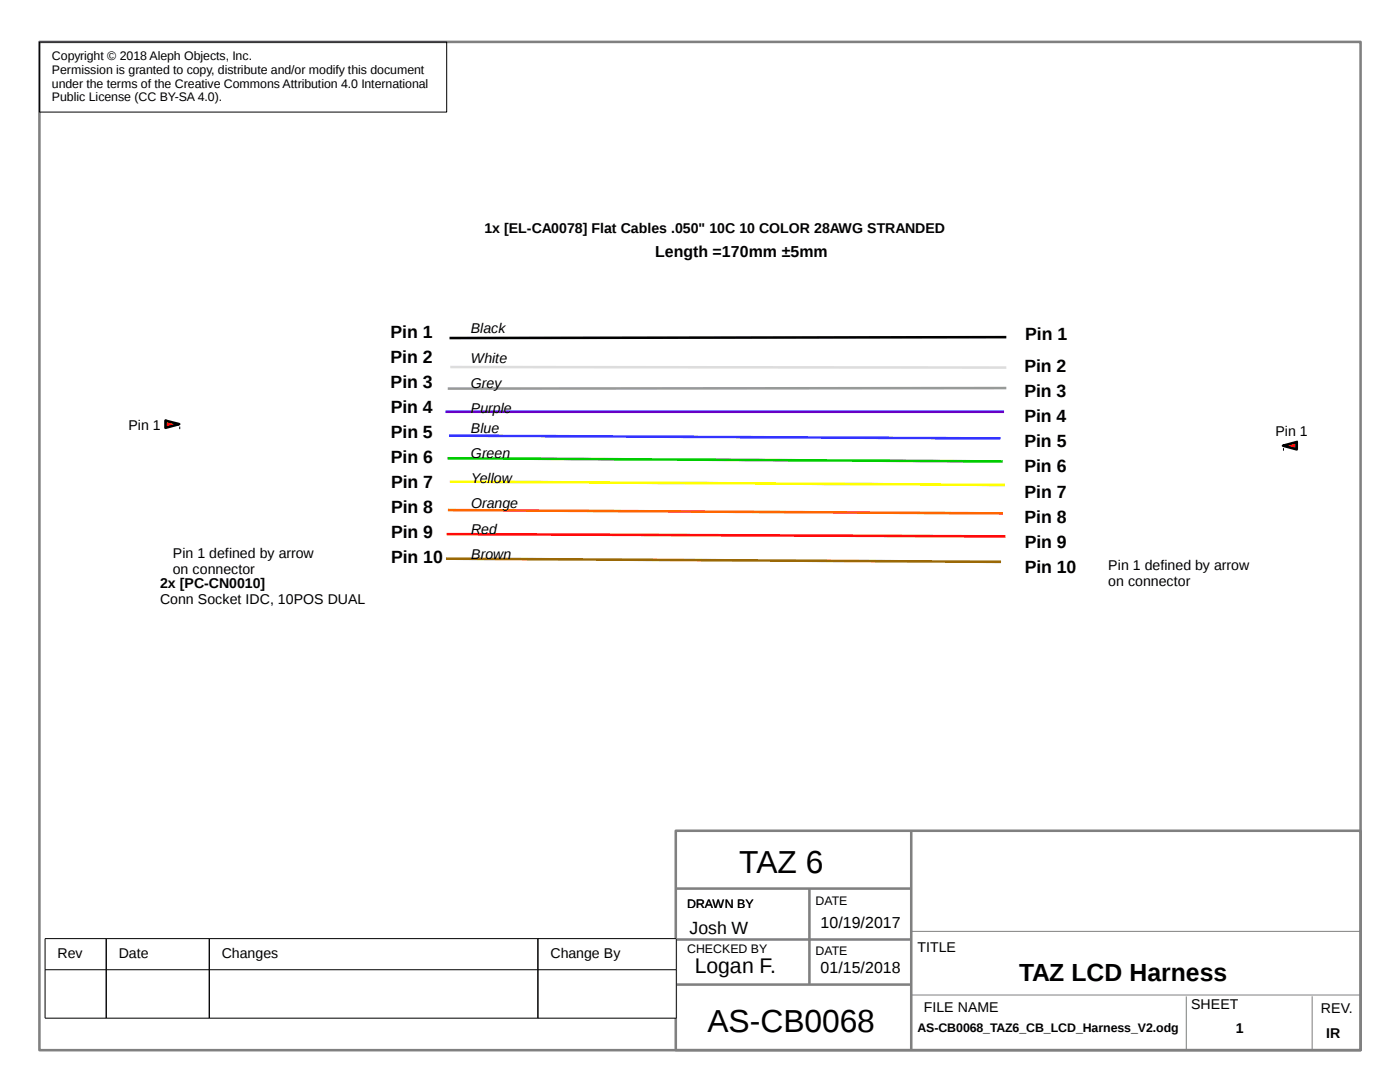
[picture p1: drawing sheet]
<svg xmlns="http://www.w3.org/2000/svg" width="279mm" height="216mm" viewBox="0 0 279 216" stroke-linecap="round" stroke-linejoin="round" font-family="sans-serif">
<defs><g id="words">
<g font-size="6.3">
<text x="147.5" y="174.1">TAZ 6</text>
<text x="141.2" y="205.9">AS-CB0068</text>
</g>
<text font-size="4.9" x="203.4" y="195.7">TAZ LCD Harness</text>
<text font-size="4.2" x="138.6" y="194.2">Logan F.</text>
<g font-size="3.5">
<text x="78" y="67.3">Pin 1</text>
<text x="204.6" y="67.9">Pin 1</text>
<text x="78" y="72.4">Pin 2</text>
<text x="78" y="77.4">Pin 3</text>
<text x="204.4" y="74.2">Pin 2</text>
<text x="78" y="82.4">Pin 4</text>
<text x="204.4" y="79.2">Pin 3</text>
<text x="78" y="87.4">Pin 5</text>
<text x="204.4" y="84.2">Pin 4</text>
<text x="204.4" y="89.3">Pin 5</text>
<text x="78" y="92.4">Pin 6</text>
<text x="204.5" y="94.3">Pin 6</text>
<text x="78" y="97.4">Pin 7</text>
<text x="204.5" y="99.3">Pin 7</text>
<text x="78" y="102.4">Pin 8</text>
<text x="78" y="107.4">Pin 9</text>
<text x="204.5" y="104.3">Pin 8</text>
<text x="78" y="112.4">Pin 10</text>
<text x="204.5" y="109.3">Pin 9</text>
<text x="204.5" y="114.3">Pin 10</text>
<text x="137.6" y="186.3">Josh W</text>
</g>
<g font-size="3.2">
<text x="130.7" y="51.4">Length =170mm ±5mm</text>
<text x="163.8" y="185.2">10/19/2017</text>
<text x="163.8" y="194.2">01/15/2018</text>
</g>
<g font-size="2.8">
<text x="96.7" y="46.6">1x [EL-CA0078] Flat Cables .050&quot; 10C 10 COLOR 28AWG STRANDED</text>
<text x="93.9" y="66.4">Black</text>
<text x="93.9" y="72.4">White</text>
<text x="93.9" y="77.4">Grey</text>
<text x="94" y="82.4">Purple</text>
<text x="25.6" y="85.9">Pin 1</text>
<text x="94" y="86.4">Blue</text>
<text x="254.5" y="86.9">Pin 1</text>
<text x="94" y="91.4">Green</text>
<text x="94" y="96.4">Yellow</text>
<text x="94" y="101.5">Orange</text>
<text x="94" y="106.5">Red</text>
<text x="34.5" y="111.3">Pin 1 defined by arrow</text>
<text x="94" y="111.5">Brown</text>
<text x="221.2" y="113.8">Pin 1 defined by arrow</text>
<text x="32" y="117.3">2x [PC-CN0010]</text>
<text x="34.5" y="114.5">on connector</text>
<text x="221.2" y="117">on connector</text>
<text x="32" y="120.5">Conn Socket IDC, 10POS DUAL</text>
<text x="11.5" y="191.2">Rev</text>
<text x="23.7" y="191.2">Date</text>
<text x="44.3" y="191.2">Changes</text>
<text x="109.9" y="191.2">Change By</text>
<text x="183.1" y="189.9">TITLE</text>
<text x="184.4" y="201.9">FILE NAME</text>
<text x="237.7" y="201.4">SHEET</text>
<text x="263.6" y="202.2">REV.</text>
<text x="246.6" y="206.2">1</text>
<text x="264.7" y="207.2">IR</text>
</g>
<g font-size="2.5">
<text x="10.4" y="12">Copyright © 2018 Aleph Objects, Inc.</text>
<text x="10.4" y="14.7">Permission is granted to copy, distribute and/or modify this document</text>
<text x="10.4" y="17.5">under the terms of the Creative Commons Attribution 4.0 International</text>
<text x="10.4" y="20.2">Public License (CC BY-SA 4.0).</text>
<text x="137.1" y="181.2">DRAWN BY</text>
<text x="162.8" y="180.6">DATE</text>
<text x="137.1" y="190.2">CHECKED BY</text>
<text x="162.8" y="190.6">DATE</text>
<text x="183.1" y="206">AS-CB0068_TAZ6_CB_LCD_Harness_V2.odg</text>
</g>
</g></defs>
<path d="M7.9 8.4h263.6v201.1h-263.6zM134.9 165.8h136.6v43.7h-136.6zM134.9 177.3h47M161.5 177.3v19.1M181.9 165.8v43.7M134.9 187.5h47M134.9 196.5h47" fill="none" stroke="#808080" stroke-width=".51"/>
<path d="M181.9 185.8h89.6M181.9 198.5h89.6M236.7 198.8v10.7M261.9 198.8v10.7" fill="none" stroke="#808080" stroke-width=".2"/>
<path d="M7.9 8.4h81.2v14h-81.2z" fill="none" stroke="#000" stroke-width=".2"/>
<path d="M89.1 106.6l111.6 .4" fill="none" stroke="#f00" stroke-width=".51"/>
<path d="M89.6 86.9l110.1 .6" fill="none" stroke="#33f" stroke-width=".51"/>
<path d="M89.9 73.2l110.9 .1" fill="none" stroke="#ddd" stroke-width=".51"/>
<path d="M88.9 82.2h111.5" fill="none" stroke="#60c" stroke-width=".51"/>
<path d="M89.3 91.4l110.8 .7" fill="none" stroke="#0c0" stroke-width=".51"/>
<path d="M200.8 77.4l-111.4 .1" fill="none" stroke="#999" stroke-width=".51"/>
<path d="M89.8 96.1l110.8 .7" fill="none" stroke="#ff0" stroke-width=".51"/>
<path d="M89.4 101.8l110.8 .6" fill="none" stroke="#f60" stroke-width=".51"/>
<path d="M89 111.5l110.8 .6" fill="none" stroke="#960" stroke-width=".51"/>
<path d="M200.8 67.3l-111.1 .2" fill="none" stroke="#000" stroke-width=".51"/>
<g fill="#fff">
<path d="M9 187.3h12.2v6.2h-12.2z" fill-rule="evenodd"/>
<path d="M21.2 187.3h20.6v6.2h-20.6z" fill-rule="evenodd"/>
<path d="M41.8 187.3h65.6v6.2h-65.6z" fill-rule="evenodd"/>
<path d="M107.4 187.3h27.6v6.2h-27.6z" fill-rule="evenodd"/>
<path d="M9 193.5h12.2v9.7h-12.2z" fill-rule="evenodd"/>
<path d="M21.2 193.5h20.6v9.7h-20.6z" fill-rule="evenodd"/>
<path d="M41.8 193.5h65.6v9.7h-65.6z" fill-rule="evenodd"/>
<path d="M107.4 193.5h27.6v9.7h-27.6z" fill-rule="evenodd"/>
</g>
<path d="M9 187.3h126v15.9h-126zM9 193.5h126M21.2 187.3v15.9M41.8 187.3v15.9M107.4 187.3v15.9" fill="none" stroke="#000" stroke-width=".2"/>
<path d="M33 83.9v1.5l2.8-.8z" fill="#f00"/>
<path d="M33 83.9l2.8 .7-2.8 .8z" fill="none" stroke="#000" stroke-width=".51"/>
<path d="M256 88.9l2.8-.7v1.5z" fill="#f00"/>
<path d="M256 88.9l2.8-.7v1.5z" fill="none" stroke="#000" stroke-width=".51"/>
<use href="#words"/>
</svg>
